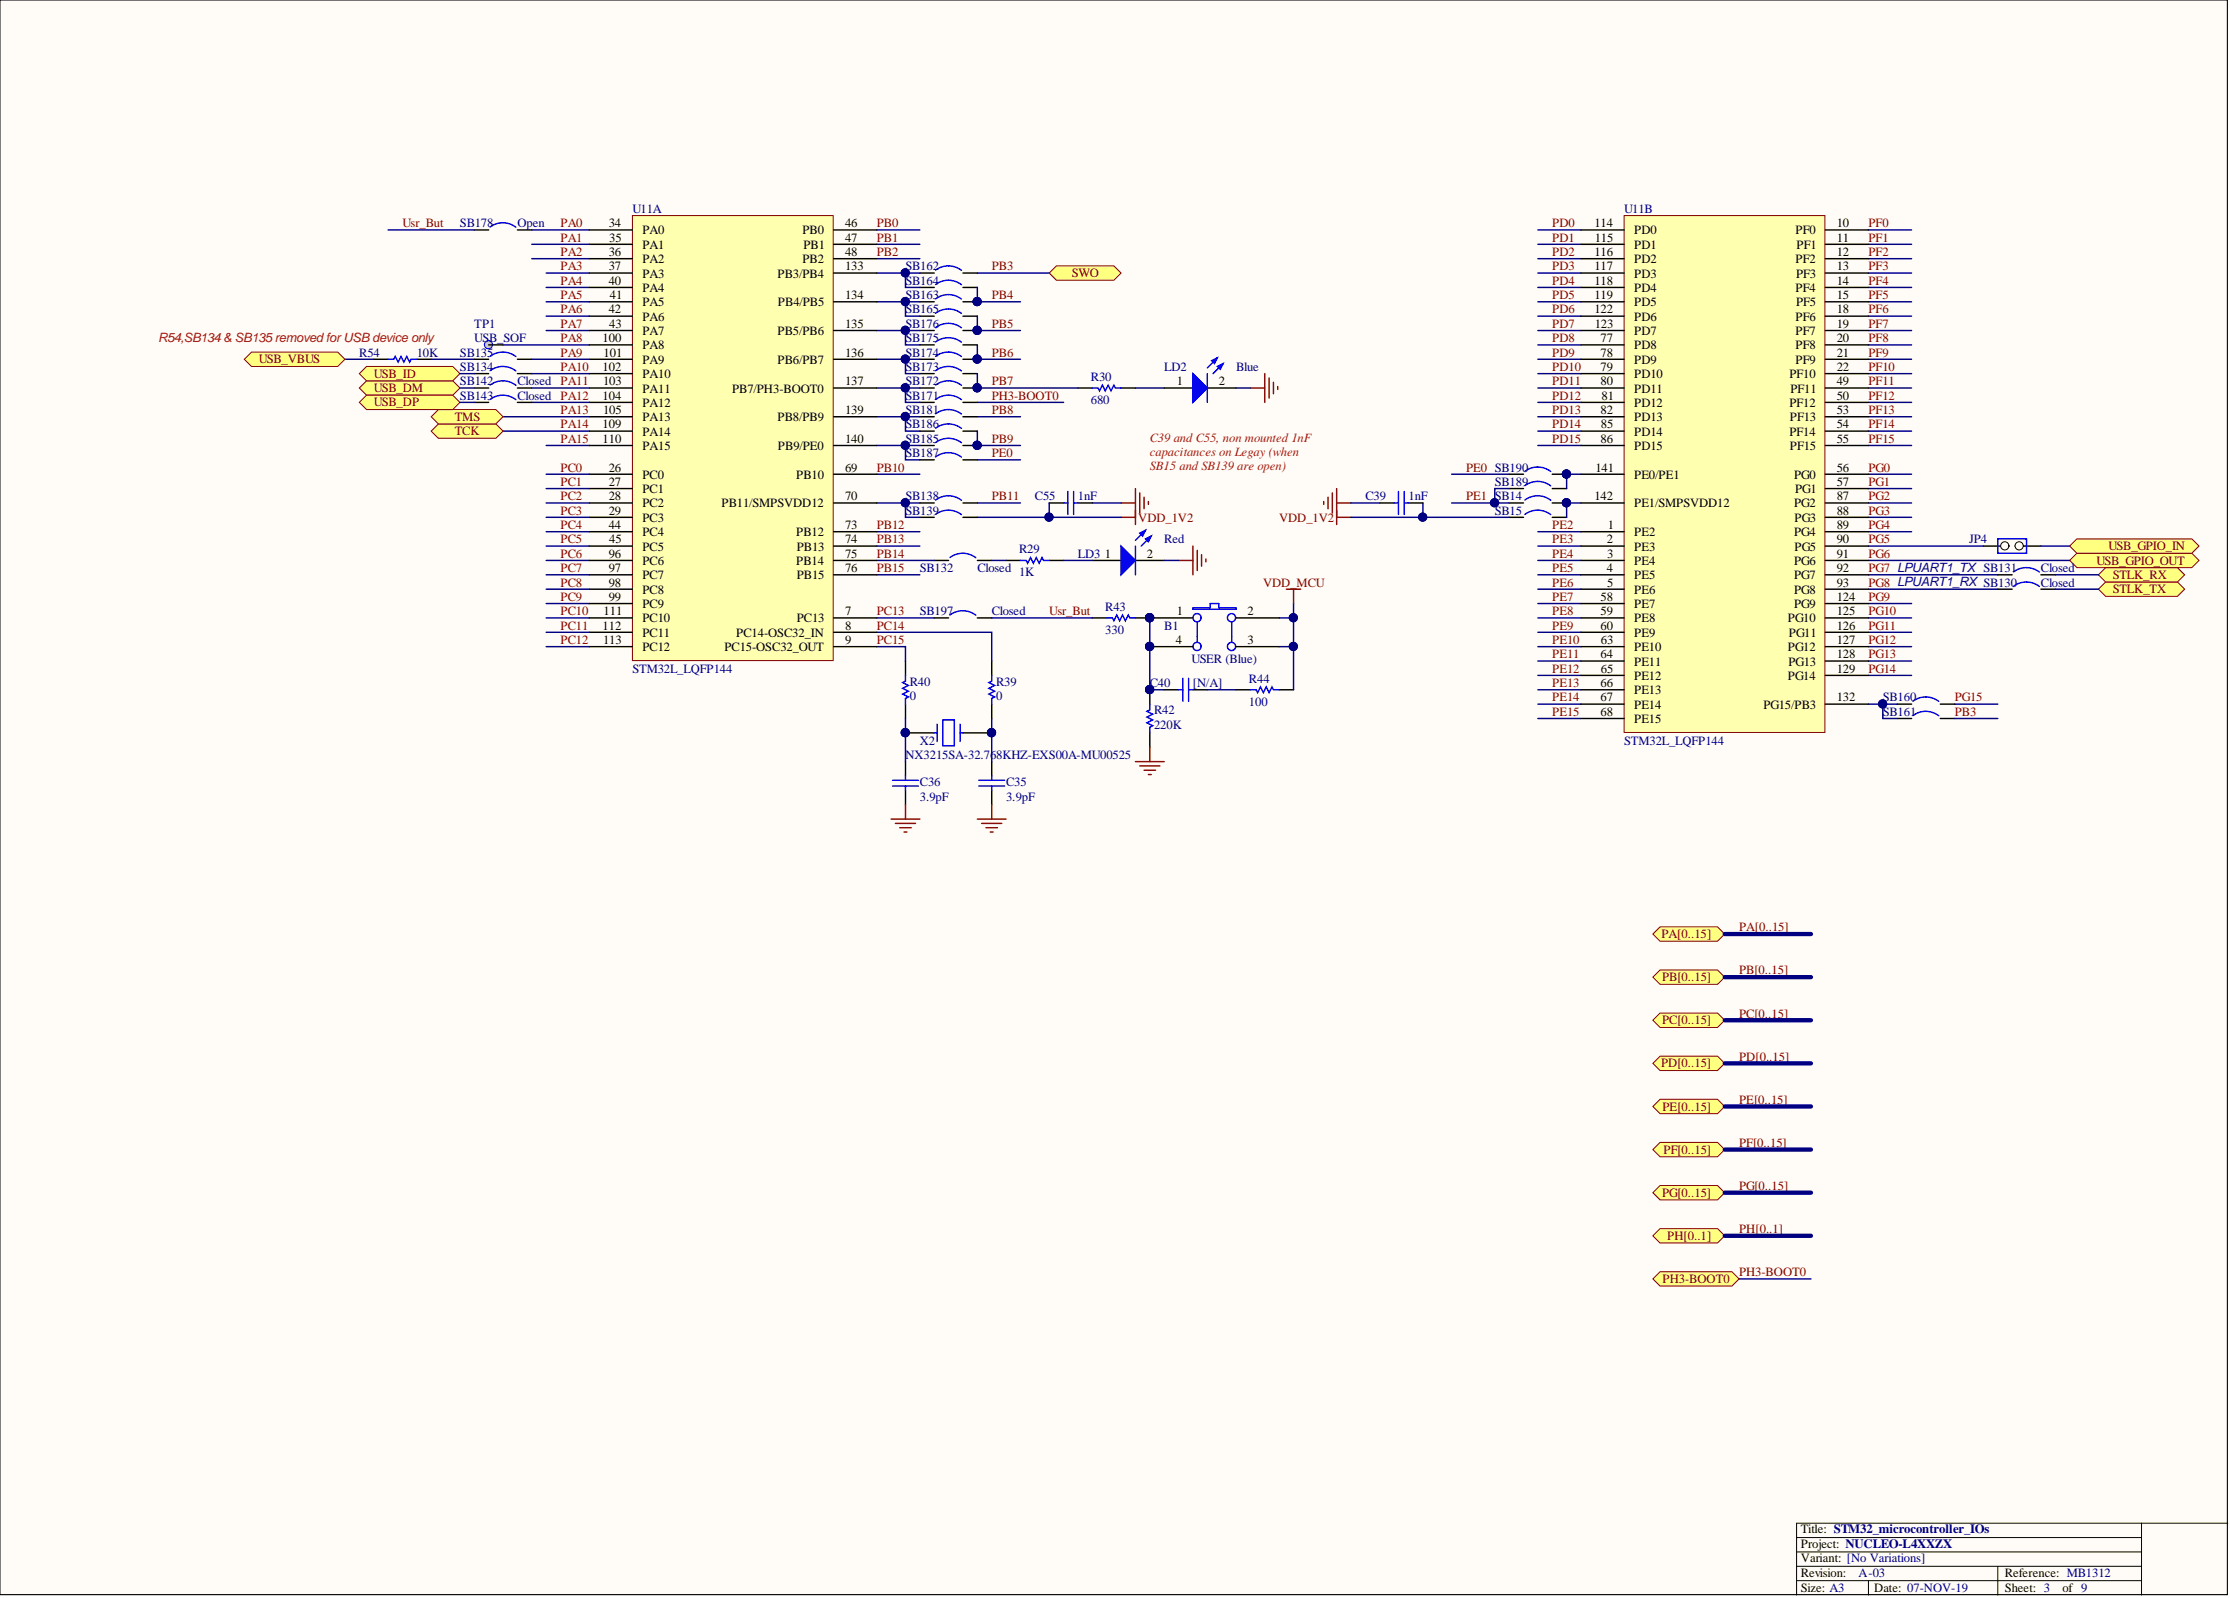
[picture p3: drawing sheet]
<svg xmlns="http://www.w3.org/2000/svg" width="393mm" height="282mm" viewBox="0 0 393 282" stroke-linecap="round" stroke-linejoin="round" font-family="sans-serif">
<defs><g id="words">
<text font-size="2.3" fill="#f00" x="27.9" y="60.3">R54,SB134&amp; SB135removedforUSB device only</text>
<g font-size="2.2" fill="#800000">
<text x="71" y="40.1">Usr_But</text>
<text x="98.9" y="40.1">PA0</text>
<text x="154.6" y="40.1">PB0</text>
<text x="273.8" y="40.1">PD0</text>
<text x="329.6" y="40.1">PF0</text>
<text x="98.9" y="42.6">PA1</text>
<text x="98.9" y="47.7">PA3</text>
<text x="98.9" y="45.2">PA2</text>
<text x="154.6" y="42.6">PB1</text>
<text x="154.6" y="45.2">PB2</text>
<text x="174.9" y="47.7">PB3</text>
<text x="273.8" y="42.6">PD1</text>
<text x="273.8" y="45.2">PD2</text>
<text x="273.8" y="47.7">PD3</text>
<text x="329.6" y="42.6">PF1</text>
<text x="329.6" y="45.2">PF2</text>
<text x="329.6" y="47.7">PF3</text>
<text x="98.9" y="50.2">PA4</text>
<text x="98.9" y="52.8">PA5</text>
<text x="174.9" y="52.8">PB4</text>
<text x="189" y="48.9">SWO</text>
<text x="273.8" y="50.2">PD4</text>
<text x="273.8" y="52.8">PD5</text>
<text x="329.6" y="50.2">PF4</text>
<text x="329.6" y="52.8">PF5</text>
<text x="98.9" y="55.3">PA6</text>
<text x="98.9" y="57.8">PA7</text>
<text x="174.9" y="57.8">PB5</text>
<text x="273.8" y="55.3">PD6</text>
<text x="273.8" y="57.8">PD7</text>
<text x="329.6" y="55.3">PF6</text>
<text x="329.6" y="57.8">PF7</text>
<text x="45.6" y="64.1">USB_VBUS</text>
<text x="98.9" y="60.4">PA8</text>
<text x="98.9" y="62.9">PA9</text>
<text x="98.9" y="65.4">PA10</text>
<text x="174.9" y="62.9">PB6</text>
<text x="273.8" y="60.4">PD8</text>
<text x="273.8" y="62.9">PD9</text>
<text x="273.8" y="65.4">PD10</text>
<text x="329.6" y="62.9">PF9</text>
<text x="329.6" y="60.4">PF8</text>
<text x="329.6" y="65.4">PF10</text>
<text x="65.9" y="69.2">USB_DM</text>
<text x="65.9" y="71.7">USB_DP</text>
<text x="65.9" y="66.6">USB_ID</text>
<text x="98.9" y="68">PA11</text>
<text x="98.9" y="70.5">PA12</text>
<text x="174.9" y="68">PB7</text>
<text x="174.9" y="70.5">PH3-BOOT0</text>
<text x="273.8" y="68">PD11</text>
<text x="273.8" y="70.5">PD12</text>
<text x="329.6" y="68">PF11</text>
<text x="329.6" y="70.5">PF12</text>
<text x="80.2" y="76.8">TCK</text>
<text x="80.2" y="74.2">TMS</text>
<text x="98.9" y="73">PA13</text>
<text x="98.9" y="75.6">PA14</text>
<text x="174.9" y="73">PB8</text>
<text x="273.8" y="73">PD13</text>
<text x="273.8" y="75.6">PD14</text>
<text x="329.6" y="75.6">PF14</text>
<text x="329.6" y="73">PF13</text>
<text x="98.9" y="78.1">PA15</text>
<text x="98.9" y="83.2">PC0</text>
<text x="154.6" y="83.2">PB10</text>
<text x="174.9" y="78.1">PB9</text>
<text x="174.9" y="80.6">PE0</text>
<text x="258.6" y="83.2">PE0 SB190</text>
<text x="273.8" y="78.1">PD15</text>
<text x="329.6" y="78.1">PF15</text>
<text x="329.6" y="83.2">PG0</text>
<text x="98.9" y="85.7">PC1</text>
<text x="98.9" y="88.2">PC2</text>
<text x="174.9" y="88.2">PB11</text>
<text x="258.6" y="88.2">PE1 SB14</text>
<text x="329.6" y="85.7">PG1</text>
<text x="329.6" y="88.2">PG2</text>
<text x="98.9" y="90.8">PC3</text>
<text x="98.9" y="93.3">PC4</text>
<text x="98.9" y="95.8">PC5</text>
<text x="154.6" y="93.3">PB12</text>
<text x="154.6" y="95.8">PB13</text>
<text x="200.8" y="92">VDD_1V2</text>
<text x="225.6" y="92">VDD_1V2</text>
<text x="273.8" y="93.3">PE2</text>
<text x="273.8" y="95.8">PE3</text>
<text x="329.6" y="90.8">PG3</text>
<text x="329.6" y="93.3">PG4</text>
<text x="329.6" y="95.8">PG5</text>
<text x="98.9" y="98.4">PC6</text>
<text x="98.9" y="100.9">PC7</text>
<text x="154.6" y="98.4">PB14</text>
<text x="154.6" y="100.9">PB15</text>
<text x="273.8" y="98.4">PE4</text>
<text x="273.8" y="100.9">PE5</text>
<text x="329.6" y="98.4">PG6</text>
<text x="329.6" y="100.9">PG7 LPUART1_TX SB131</text>
<text x="369.8" y="99.6">USB_GPIO_OUT</text>
<text x="371.9" y="97">USB_GPIO_IN</text>
<text x="98.9" y="103.5">PC8</text>
<text x="98.9" y="106">PC9</text>
<text x="222.8" y="103.5">VDD_MCU</text>
<text x="273.8" y="103.5">PE6</text>
<text x="273.8" y="106">PE7</text>
<text x="329.6" y="106">PG9</text>
<text x="329.6" y="103.5">PG8 LPUART1_RX SB130</text>
<text x="372.7" y="104.6">STLK_TX</text>
<text x="372.7" y="102.1">STLK_RX</text>
<text x="98.9" y="108.5">PC10</text>
<text x="98.9" y="111.1">PC11</text>
<text x="98.9" y="113.6">PC12</text>
<text x="154.6" y="108.5">PC13</text>
<text x="154.6" y="111.1">PC14</text>
<text x="154.6" y="113.6">PC15</text>
<text x="185.1" y="108.5">Usr_But</text>
<text x="273.8" y="111.1">PE9</text>
<text x="273.8" y="108.5">PE8</text>
<text x="273.8" y="113.6">PE10</text>
<text x="329.6" y="111.1">PG11</text>
<text x="329.6" y="108.5">PG10</text>
<text x="329.6" y="113.6">PG12</text>
<text x="273.8" y="116.1">PE11</text>
<text x="273.8" y="118.7">PE12</text>
<text x="329.6" y="118.7">PG14</text>
<text x="329.6" y="116.1">PG13</text>
<text x="273.8" y="123.7">PE14</text>
<text x="273.8" y="121.2">PE13</text>
<text x="344.8" y="123.7">PG15</text>
<text x="273.8" y="126.3">PE15</text>
<text x="344.8" y="126.3">PB3</text>
<text x="293.1" y="165.5">PA[0..15]</text>
<text x="306.8" y="164.3">PA[0..15]</text>
<text x="293.2" y="173.1">PB[0..15]</text>
<text x="306.8" y="171.9">PB[0..15]</text>
<text x="306.8" y="179.5">PC[0..15]</text>
<text x="293.2" y="180.7">PC[0..15]</text>
<text x="293" y="188.3">PD[0..15]</text>
<text x="306.8" y="187.1">PD[0..15]</text>
<text x="293.2" y="195.9">PE[0..15]</text>
<text x="306.8" y="194.7">PE[0..15]</text>
<text x="293.4" y="203.5">PF[0..15]</text>
<text x="306.8" y="202.3">PF[0..15]</text>
<text x="306.8" y="209.9">PG[0..15]</text>
<text x="293.2" y="211.1">PG[0..15]</text>
<text x="294.1" y="218.7">PH[0..1]</text>
<text x="306.8" y="217.5">PH[0..1]</text>
<text x="293.3" y="226.3">PH3-BOOT0</text>
<text x="306.8" y="225.1">PH3-BOOT0</text>
</g>
<g font-size="2.2" fill="#000080">
<text x="81.1" y="40.1">SB178</text>
<text x="91.3" y="40.1">Open</text>
<text x="111.5" y="37.6">U11A</text>
<text x="286.5" y="37.6">U11B</text>
<text x="159.7" y="47.7">SB162</text>
<text x="159.7" y="52.8">SB163</text>
<text x="159.7" y="50.2">SB164</text>
<text x="83.7" y="57.8">TP1</text>
<text x="159.7" y="57.8">SB176</text>
<text x="159.7" y="55.3">SB165</text>
<text x="63.4" y="62.9">R54</text>
<text x="73.5" y="62.9">10K</text>
<text x="81.1" y="65.4">SB134</text>
<text x="81.1" y="62.9">SB135</text>
<text x="83.7" y="60.4">USB_SOF</text>
<text x="159.7" y="62.9">SB174</text>
<text x="159.7" y="65.4">SB173</text>
<text x="159.7" y="60.4">SB175</text>
<text x="205.3" y="65.4">LD2</text>
<text x="218" y="65.4">Blue</text>
<text x="81.1" y="68">SB142</text>
<text x="81.1" y="70.5">SB143</text>
<text x="91.3" y="68">Closed</text>
<text x="91.3" y="70.5">Closed</text>
<text x="159.7" y="68">SB172</text>
<text x="159.7" y="70.5">SB171</text>
<text x="192.4" y="67.2">R30</text>
<text x="192.4" y="71.3">680</text>
<text x="159.7" y="75.6">SB186</text>
<text x="159.7" y="73">SB181</text>
<text x="159.7" y="78.1">SB185</text>
<text x="159.7" y="80.6">SB187</text>
<text x="159.7" y="88.2">SB138</text>
<text x="182.5" y="88.2">C55</text>
<text x="190.1" y="88.2">1nF</text>
<text x="240.8" y="88.2">C39</text>
<text x="248.4" y="88.2">1nF</text>
<text x="263.7" y="85.7">SB189</text>
<text x="159.7" y="90.8">SB139</text>
<text x="205.3" y="95.8">Red</text>
<text x="263.7" y="90.8">SB15</text>
<text x="347.3" y="95.8">JP4</text>
<text x="162.3" y="100.9">SB132</text>
<text x="172.4" y="100.9">Closed</text>
<text x="179.7" y="97.6">R29</text>
<text x="179.7" y="101.7">1K</text>
<text x="190.1" y="98.4">LD3</text>
<text x="360" y="100.9">Closed</text>
<text x="195" y="107.8">R43</text>
<text x="360" y="103.5">Closed</text>
<text x="162.3" y="108.5">SB197</text>
<text x="174.9" y="108.5">Closed</text>
<text x="195" y="111.8">330</text>
<text x="205.3" y="111.1">B1</text>
<text x="111.5" y="118.7">STM32L_LQFP144</text>
<text x="210.2" y="116.9">USER (Blue)</text>
<text x="160.5" y="120.9">R40</text>
<text x="160.5" y="123.5">0</text>
<text x="175.7" y="120.9">R39</text>
<text x="175.7" y="123.5">0</text>
<text x="202.8" y="121.2">C40</text>
<text x="210.4" y="121.2">[N/A]</text>
<text x="220.3" y="120.4">R44</text>
<text x="220.3" y="124.5">100</text>
<text x="332.1" y="123.7">SB160</text>
<text x="162.3" y="131.3">X2</text>
<text x="203.6" y="126">R42</text>
<text x="203.6" y="128.5">220K</text>
<text x="286.5" y="131.3">STM32L_LQFP144</text>
<text x="332.1" y="126.3">SB161</text>
<text x="159.7" y="133.9">NX3215SA-32.768KHZ-EXS00A-MU00525</text>
<text x="162.3" y="138.7">C36</text>
<text x="162.3" y="141.2">3.9pF</text>
<text x="177.5" y="138.7">C35</text>
<text x="177.5" y="141.2">3.9pF</text>
<text x="327.8" y="278.1">A-03</text>
</g>
<g font-size="2.2">
<text x="107.4" y="40.1">34</text>
<text x="113.3" y="41.4">PA0</text>
<text x="141.5" y="41.4">PB0</text>
<text x="149.1" y="40.1">46</text>
<text x="281.2" y="40.1">114</text>
<text x="288.3" y="41.4">PD0</text>
<text x="316.7" y="41.4">PF0</text>
<text x="324" y="40.1">10</text>
<text x="107.4" y="45.2">36</text>
<text x="107.4" y="47.7">37</text>
<text x="107.5" y="42.6">35</text>
<text x="113.3" y="43.9">PA1</text>
<text x="113.3" y="46.4">PA2</text>
<text x="141.5" y="46.4">PB2</text>
<text x="141.7" y="43.9">PB1</text>
<text x="149.1" y="42.6">47</text>
<text x="149.1" y="45.2">48</text>
<text x="149.1" y="47.7">133</text>
<text x="281.2" y="45.2">116</text>
<text x="281.2" y="47.7">117</text>
<text x="281.3" y="42.6">115</text>
<text x="288.3" y="43.9">PD1</text>
<text x="288.3" y="46.4">PD2</text>
<text x="316.7" y="46.4">PF2</text>
<text x="316.9" y="43.9">PF1</text>
<text x="324" y="45.2">12</text>
<text x="324" y="47.7">13</text>
<text x="324" y="42.6">11</text>
<text x="107.4" y="50.2">40</text>
<text x="107.6" y="52.8">41</text>
<text x="113.3" y="49">PA3</text>
<text x="113.3" y="51.5">PA4</text>
<text x="137.2" y="49">PB3/PB4</text>
<text x="149.1" y="52.8">134</text>
<text x="281.2" y="50.2">118</text>
<text x="281.2" y="52.8">119</text>
<text x="288.3" y="49">PD3</text>
<text x="288.3" y="51.5">PD4</text>
<text x="316.7" y="51.5">PF4</text>
<text x="316.8" y="49">PF3</text>
<text x="324" y="50.2">14</text>
<text x="324" y="52.8">15</text>
<text x="107.4" y="55.3">42</text>
<text x="107.5" y="57.8">43</text>
<text x="113.3" y="54">PA5</text>
<text x="113.3" y="56.6">PA6</text>
<text x="113.3" y="59.1">PA7</text>
<text x="137.2" y="59.1">PB5/PB6</text>
<text x="137.2" y="54">PB4/PB5</text>
<text x="149.1" y="57.8">135</text>
<text x="281.2" y="55.3">122</text>
<text x="281.3" y="57.8">123</text>
<text x="288.3" y="54">PD5</text>
<text x="288.3" y="56.6">PD6</text>
<text x="288.3" y="59.1">PD7</text>
<text x="316.7" y="56.6">PF6</text>
<text x="316.7" y="59.1">PF7</text>
<text x="316.8" y="54">PF5</text>
<text x="324" y="55.3">18</text>
<text x="324" y="57.8">19</text>
<text x="106.3" y="60.4">100</text>
<text x="106.3" y="65.4">102</text>
<text x="106.5" y="62.9">101</text>
<text x="113.3" y="61.6">PA8</text>
<text x="113.3" y="64.2">PA9</text>
<text x="137.2" y="64.2">PB6/PB7</text>
<text x="149.1" y="62.9">136</text>
<text x="282.3" y="60.4">77</text>
<text x="282.3" y="62.9">78</text>
<text x="282.3" y="65.4">79</text>
<text x="288.3" y="61.6">PD8</text>
<text x="288.3" y="64.2">PD9</text>
<text x="316.7" y="61.6">PF8</text>
<text x="316.7" y="64.2">PF9</text>
<text x="324" y="60.4">20</text>
<text x="324" y="62.9">21</text>
<text x="324" y="65.4">22</text>
<text x="106.3" y="70.5">104</text>
<text x="106.4" y="68">103</text>
<text x="113.3" y="66.7">PA10</text>
<text x="113.3" y="69.2">PA11</text>
<text x="113.3" y="71.8">PA12</text>
<text x="129.1" y="69.2">PB7/PH3-BOOT0</text>
<text x="149.1" y="68">137</text>
<text x="207.6" y="68">1</text>
<text x="215" y="68">2</text>
<text x="282.3" y="68">80</text>
<text x="282.5" y="70.5">81</text>
<text x="288.3" y="66.7">PD10</text>
<text x="288.3" y="69.2">PD11</text>
<text x="288.3" y="71.8">PD12</text>
<text x="315.6" y="66.7">PF10</text>
<text x="315.6" y="71.8">PF12</text>
<text x="315.8" y="69.2">PF11</text>
<text x="324" y="68">49</text>
<text x="324" y="70.5">50</text>
<text x="106.3" y="75.6">109</text>
<text x="106.4" y="73">105</text>
<text x="113.3" y="74.3">PA13</text>
<text x="113.3" y="76.8">PA14</text>
<text x="137.2" y="74.3">PB8/PB9</text>
<text x="149.1" y="73">139</text>
<text x="282.3" y="73">82</text>
<text x="282.4" y="75.6">85</text>
<text x="288.3" y="74.3">PD13</text>
<text x="288.3" y="76.8">PD14</text>
<text x="315.6" y="76.8">PF14</text>
<text x="315.7" y="74.3">PF13</text>
<text x="324" y="73">53</text>
<text x="324" y="75.6">54</text>
<text x="106.3" y="78.1">110</text>
<text x="107.4" y="83.2">26</text>
<text x="113.3" y="79.4">PA15</text>
<text x="137.2" y="79.4">PB9/PE0</text>
<text x="149.1" y="83.2">69</text>
<text x="149.1" y="78.1">140</text>
<text x="281.4" y="83.2">141</text>
<text x="282.3" y="78.1">86</text>
<text x="288.3" y="79.4">PD15</text>
<text x="315.7" y="79.4">PF15</text>
<text x="324" y="78.1">55</text>
<text x="324" y="83.2">56</text>
<text x="107.4" y="85.7">27</text>
<text x="107.4" y="88.2">28</text>
<text x="113.3" y="84.4">PC0</text>
<text x="113.3" y="87">PC1</text>
<text x="113.3" y="89.5">PC2</text>
<text x="127.3" y="89.5">PB11/SMPSVDD12</text>
<text x="140.4" y="84.4">PB10</text>
<text x="149.1" y="88.2">70</text>
<text x="281.2" y="88.2">142</text>
<text x="288.3" y="84.4">PE0/PE1</text>
<text x="288.3" y="89.5">PE1/SMPSVDD12</text>
<text x="316.5" y="89.5">PG2</text>
<text x="316.5" y="84.4">PG0</text>
<text x="316.6" y="87">PG1</text>
<text x="324" y="88.2">87</text>
<text x="324" y="85.7">57</text>
<text x="107.4" y="90.8">29</text>
<text x="107.4" y="93.3">44</text>
<text x="107.5" y="95.8">45</text>
<text x="113.3" y="92">PC3</text>
<text x="113.3" y="94.6">PC4</text>
<text x="140.4" y="94.6">PB12</text>
<text x="149.1" y="93.3">73</text>
<text x="149.1" y="95.8">74</text>
<text x="283.4" y="95.8">2</text>
<text x="283.6" y="93.3">1</text>
<text x="288.3" y="94.6">PE2</text>
<text x="316.5" y="94.6">PG4</text>
<text x="316.5" y="92">PG3</text>
<text x="324" y="90.8">88</text>
<text x="324" y="93.3">89</text>
<text x="324" y="95.8">90</text>
<text x="107.4" y="98.4">96</text>
<text x="107.4" y="100.9">97</text>
<text x="113.3" y="97.1">PC5</text>
<text x="113.3" y="99.7">PC6</text>
<text x="140.4" y="99.7">PB14</text>
<text x="140.5" y="97.1">PB13</text>
<text x="149.1" y="98.4">75</text>
<text x="149.1" y="100.9">76</text>
<text x="194.9" y="98.4">1</text>
<text x="202.3" y="98.4">2</text>
<text x="283.4" y="100.9">4</text>
<text x="283.5" y="98.4">3</text>
<text x="288.3" y="97.1">PE3</text>
<text x="288.3" y="99.7">PE4</text>
<text x="316.5" y="99.7">PG6</text>
<text x="316.5" y="97.1">PG5</text>
<text x="324" y="98.4">91</text>
<text x="324" y="100.9">92</text>
<text x="107.4" y="103.5">98</text>
<text x="107.4" y="106">99</text>
<text x="113.3" y="102.2">PC7</text>
<text x="113.3" y="104.7">PC8</text>
<text x="113.3" y="107.3">PC9</text>
<text x="140.5" y="102.2">PB15</text>
<text x="282.3" y="106">58</text>
<text x="283.5" y="103.5">5</text>
<text x="288.3" y="102.2">PE5</text>
<text x="288.3" y="104.7">PE6</text>
<text x="288.3" y="107.3">PE7</text>
<text x="316.5" y="102.2">PG7</text>
<text x="316.5" y="104.7">PG8</text>
<text x="316.5" y="107.3">PG9</text>
<text x="324" y="103.5">93</text>
<text x="324" y="106">124</text>
<text x="106.3" y="111.1">112</text>
<text x="106.4" y="113.6">113</text>
<text x="106.5" y="108.5">111</text>
<text x="113.3" y="109.8">PC10</text>
<text x="113.3" y="112.3">PC11</text>
<text x="129.9" y="112.3">PC14-OSC32_IN</text>
<text x="140.5" y="109.8">PC13</text>
<text x="149.1" y="108.5">7</text>
<text x="149.1" y="111.1">8</text>
<text x="149.1" y="113.6">9</text>
<text x="207.4" y="113.6">4</text>
<text x="207.6" y="108.5">1</text>
<text x="220.1" y="113.6">3</text>
<text x="220.1" y="108.5">2</text>
<text x="282.3" y="108.5">59</text>
<text x="282.3" y="111.1">60</text>
<text x="282.4" y="113.6">63</text>
<text x="288.3" y="109.8">PE8</text>
<text x="288.3" y="112.3">PE9</text>
<text x="315.4" y="109.8">PG10</text>
<text x="315.6" y="112.3">PG11</text>
<text x="324" y="108.5">125</text>
<text x="324" y="111.1">126</text>
<text x="324" y="113.6">127</text>
<text x="113.3" y="114.9">PC12</text>
<text x="127.8" y="114.9">PC15-OSC32_OUT</text>
<text x="282.3" y="116.1">64</text>
<text x="282.4" y="118.7">65</text>
<text x="288.3" y="114.9">PE10</text>
<text x="288.3" y="117.4">PE11</text>
<text x="288.3" y="119.9">PE12</text>
<text x="315.4" y="114.9">PG12</text>
<text x="315.4" y="119.9">PG14</text>
<text x="315.5" y="117.4">PG13</text>
<text x="324" y="116.1">128</text>
<text x="324" y="118.7">129</text>
<text x="282.3" y="121.2">66</text>
<text x="282.3" y="123.7">67</text>
<text x="288.3" y="122.5">PE13</text>
<text x="288.3" y="125">PE14</text>
<text x="311" y="125">PG15/PB3</text>
<text x="324" y="123.7">132</text>
<text x="282.3" y="126.3">68</text>
<text x="288.3" y="127.5">PE15</text>
<text x="317.7" y="270.5">Title: STM32_microcontroller_IOs</text>
<text x="317.7" y="273">Project: NUCLEO-L4XXZX</text>
<text x="317.7" y="275.6">Variant: [No Variations]</text>
<text x="317.7" y="280.9">Size: A3</text>
<text x="317.7" y="278.1">Revision:</text>
<text x="330.6" y="280.9">Date: 07-NOV-19</text>
<text x="353.7" y="278.1">Reference: MB1312</text>
<text x="353.7" y="280.9">Sheet: 3</text>
<text x="363.8" y="280.9">of 9</text>
</g>
<g font-size="2.2" fill="#f00">
<text x="202.8" y="78">C39 and C55, non mounted 1nF</text>
<text x="202.8" y="80.5">capacitances on Legay (when</text>
<text x="202.8" y="82.9">SB15 and SB139 are open)</text>
</g>
</g></defs>
<path d="M0 0h392.9v281.3h-392.9z" fill="#fffcf8" stroke="#000" stroke-width=".18"/>
<path d="M316.9 271.2h60.8M316.9 273.7h60.8M316.9 278.8h60.8M316.9 276.3h60.8M329.6 278.8v2.5M352.4 276.3v5M377.7 268.7v12.6M393 268.7h-76.1v12.6" fill="none" stroke="#000" stroke-width=".18"/>
<g fill="none" stroke="#000080" stroke-width=".25">
<path d="M93.8 40.6h10.1M93.8 43.1h10.1M96.3 50.7h7.6M96.3 55.8h7.6M96.3 58.3h7.6M154.6 40.6h7.7M154.6 43.1h7.7M172.4 48.2h12.7M88.7 60.8h15.2M88.7 73.5h15.2M88.7 76h15.2M93.8 68.4h10.1"/>
<path d="M93.8 71h10.1M96.3 78.6h7.6M172.4 73.5h7.6M96.3 83.6h7.6M96.3 86.2h7.6M96.3 88.7h7.6M96.3 91.3h7.6M96.3 93.8h7.6M96.3 96.3h7.6M96.3 98.9h7.6M154.6 88.7h7.7M154.6 83.6h7.7"/>
<path d="M154.6 93.8h7.7M96.3 101.4h7.6M96.3 103.9h7.6M96.3 106.5h7.6M96.3 109h7.6M96.3 111.5h7.6M96.3 114.1h7.6M154.6 114.1h5.1v2.5M154.6 111.5h20.3v5.1"/>
</g>
<path d="M159.7 116.6v2.5M174.9 116.6v2.5M159.7 124.2v2.5M159.7 134.3v2.6M159.7 139.4v2.5M174.9 124.2v2.5M174.9 134.3v2.6M174.9 139.4v2.5" fill="none" stroke="#000" stroke-width=".25"/>
<path d="M159.7 119.1v1l-.5 .3 1 .5-1 .5 1 .5-1 .5 1 .5-.5 .3v1M174.9 119.1v1l-.5 .3 1 .5-1 .5 1 .5-1 .5 1 .5-.5 .3v1M157.4 138.6h4.6M157.4 137.6h4.6M159.7 136.9v.7M159.7 138.6v.8M172.6 138.6h4.6M172.6 137.6h4.6M174.9 136.9v.7M174.9 138.6v.8" fill="none" stroke="#00f" stroke-width=".25"/>
<path d="M157.2 144.5h5.1M157.9 145.2h3.6M158.7 146h2M159.5 146.8h.5M159.7 141.9v2.6M172.4 144.5h5.1M173.2 145.2h3.5M173.9 146h2M174.7 146.8h.5M174.9 141.9v2.6" fill="none" stroke="#800000" stroke-width=".25"/>
<circle cx="159.7" cy="88.7" r=".72" fill="#000080" stroke="#000080" stroke-width=".18"/>
<g fill="#ffff80" stroke="#800000" stroke-width=".18">
<path d="M370.1 103.9l1.3-1.2h12.7l1.2 1.2-1.2 1.3h-12.7z" fill-rule="evenodd"/>
<path d="M370.1 101.4l1.3-1.3h12.7l1.2 1.3-1.2 1.3h-12.7z" fill-rule="evenodd"/>
</g>
<path d="M93.8 45.6h10.1M96.3 48.2h7.6M96.3 53.2h7.6M154.6 109h10.2" fill="none" stroke="#000080" stroke-width=".25"/>
<path d="M291.5 164.8l1.3-1.3h10.2l1.2 1.3-1.2 1.2h-10.2z" fill-rule="evenodd" fill="#ffff80" stroke="#800000" stroke-width=".18"/>
<path d="M304.2 164.8h15.2" fill="none" stroke="#000080" stroke-width=".76"/>
<path d="M291.5 172.4l1.3-1.3h10.2l1.2 1.3-1.2 1.2h-10.2z" fill-rule="evenodd" fill="#ffff80" stroke="#800000" stroke-width=".18"/>
<path d="M304.2 172.4h15.2" fill="none" stroke="#000080" stroke-width=".76"/>
<path d="M291.5 180l1.3-1.3h10.2l1.2 1.3-1.2 1.2h-10.2z" fill-rule="evenodd" fill="#ffff80" stroke="#800000" stroke-width=".18"/>
<path d="M304.2 180h15.2" fill="none" stroke="#000080" stroke-width=".76"/>
<g fill="#ffff80" stroke="#800000" stroke-width=".18">
<path d="M76.1 76l1.2-1.2h10.2l1.2 1.2-1.2 1.3h-10.2z" fill-rule="evenodd"/>
<path d="M76.1 73.5l1.2-1.3h10.2l1.2 1.3-1.2 1.3h-10.2z" fill-rule="evenodd"/>
<path d="M185.1 48.2l1.2-1.3h10.2l1.2 1.3-1.2 1.2h-10.2z" fill-rule="evenodd"/>
</g>
<g fill="none" stroke="#000080" stroke-width=".25">
<path d="M271.3 40.6h7.6M271.3 43.1h7.6M271.3 45.6h7.6M271.3 48.2h7.6M271.3 50.7h7.6M271.3 53.2h7.6M271.3 55.8h7.6M271.3 58.3h7.6M329.6 40.6h7.6M329.6 43.1h7.6M329.6 45.6h7.6M329.6 48.2h7.6"/>
<path d="M329.6 50.7h7.6M329.6 53.2h7.6M329.6 55.8h7.6M329.6 58.3h7.6M271.3 63.4h7.6M271.3 65.9h7.6M271.3 68.4h7.6M271.3 71h7.6M271.3 73.5h7.6M271.3 76h7.6M271.3 78.6h7.6M329.6 63.4h7.6"/>
<path d="M329.6 65.9h7.6M329.6 68.4h7.6M329.6 71h7.6M329.6 73.5h7.6M329.6 76h7.6M329.6 78.6h7.6M329.6 60.8h7.6M154.6 96.3h7.7M256.1 83.6h10.1M271.3 96.3h7.6M271.3 93.8h7.6M271.3 98.9h7.6"/>
<path d="M329.6 83.6h7.6M329.6 93.8h7.6M329.6 86.2h7.6M329.6 88.7h7.6M329.6 91.3h7.6M154.6 101.4h7.7M271.3 101.4h7.6M271.3 103.9h7.6M271.3 106.5h7.6M271.3 109h7.6M271.3 111.5h7.6M271.3 114.1h7.6"/>
<path d="M271.3 116.6h7.6M271.3 119.1h7.6M329.6 101.4h22.8M329.6 103.9h22.8M329.6 106.5h7.6M329.6 109h7.6M329.6 111.5h7.6M329.6 114.1h7.6M329.6 116.6h7.6M329.6 119.1h7.6M271.3 121.7h7.6M271.3 124.2h7.6"/>
<path d="M271.3 126.7h7.6M344.8 124.2h7.6"/>
</g>
<path d="M291.5 187.6l1.3-1.3h10.2l1.2 1.3-1.2 1.2h-10.2z" fill-rule="evenodd" fill="#ffff80" stroke="#800000" stroke-width=".18"/>
<path d="M304.2 187.6h15.2" fill="none" stroke="#000080" stroke-width=".76"/>
<path d="M291.5 195.2l1.3-1.3h10.2l1.2 1.3-1.2 1.2h-10.2z" fill-rule="evenodd" fill="#ffff80" stroke="#800000" stroke-width=".18"/>
<path d="M304.2 195.2h15.2" fill="none" stroke="#000080" stroke-width=".76"/>
<path d="M291.5 202.8l1.3-1.3h10.2l1.2 1.3-1.2 1.2h-10.2z" fill-rule="evenodd" fill="#ffff80" stroke="#800000" stroke-width=".18"/>
<path d="M304.2 202.8h15.2" fill="none" stroke="#000080" stroke-width=".76"/>
<path d="M291.5 210.4l1.3-1.3h10.2l1.2 1.3-1.2 1.2h-10.2z" fill-rule="evenodd" fill="#ffff80" stroke="#800000" stroke-width=".18"/>
<path d="M304.2 210.4h15.2" fill="none" stroke="#000080" stroke-width=".76"/>
<path d="M291.5 218l1.3-1.3h10.2l1.2 1.3-1.2 1.2h-10.2z" fill-rule="evenodd" fill="#ffff80" stroke="#800000" stroke-width=".18"/>
<path d="M304.2 218h15.2" fill="none" stroke="#000080" stroke-width=".76"/>
<path d="M167.6 108.5a3.8 3.8 0 0 1 4.5 0M164.8 129.3h.5M165.3 127.8v3M166.3 127h2v4.6h-2zM169.4 127.8v3M169.4 129.3h.5" fill="none" stroke="#00f" stroke-width=".25"/>
<path d="M164.8 109h2.5M172.4 109h2.5M159.7 129.3h5.1M169.9 129.3h5" fill="none" stroke="#000" stroke-width=".25"/>
<g fill="#000080" stroke="#000080" stroke-width=".18">
<circle cx="159.7" cy="129.2" r=".72"/>
<circle cx="174.9" cy="129.2" r=".72"/>
</g>
<path d="M271.3 60.8h7.6" fill="none" stroke="#000080" stroke-width=".25"/>
<g fill="#ffff80" stroke="#800000" stroke-width=".18">
<path d="M63.4 68.4l1.2-1.2h15.3l1.2 1.2-1.2 1.3h-15.3z" fill-rule="evenodd"/>
<path d="M63.4 71l1.2-1.3h15.3l1.2 1.3-1.2 1.2h-15.3z" fill-rule="evenodd"/>
</g>
<path d="M86.4 67.9a3.8 3.8 0 0 1 4.6 .1M86.4 70.5a3.8 3.8 0 0 1 4.6 0" fill="none" stroke="#00f" stroke-width=".25"/>
<path d="M83.7 68.4h2.5M83.7 71h2.5M91.3 68.4h2.5M91.3 71h2.5" fill="none" stroke="#000" stroke-width=".25"/>
<path d="M81.1 68.4h2.6" fill="none" stroke="#000080" stroke-width=".25"/>
<g fill="#ffff80" stroke="#800000" stroke-width=".18">
<path d="M365.1 98.9l1.2-1.3h20.3l1.3 1.3-1.3 1.2h-20.3z" fill-rule="evenodd"/>
<path d="M365.1 96.3l1.2-1.2h20.3l1.3 1.2-1.3 1.3h-20.3z" fill-rule="evenodd"/>
</g>
<path d="M355.4 96.3h4.6M192.7 109h2.5M200.3 109h2.5M202.8 121.7v2.5M202.8 129.3v2.5M205.3 121.7h2.6M210.4 121.7h2.6M218 121.7h2.6M225.6 121.7h2.6" fill="none" stroke="#000" stroke-width=".25"/>
<g fill="#000080" stroke="#000080" stroke-width=".18">
<circle cx="202.8" cy="121.6" r=".72"/>
<circle cx="202.8" cy="109" r=".72"/>
</g>
<path d="M195.2 109h1l.3 .5 .5-1 .5 1 .5-1 .5 1 .5-1 .3 .5h1M208.6 119.6v4.1M209.7 119.6v4.1M202.8 124.2v1l-.5 .3 1 .5-1 .5 1 .5-1 .5 1 .5-.5 .3v1M207.9 121.7h.7M209.7 121.7h.7M220.6 121.7h1l.2 .5 .5-1 .5 1 .5-1 .6 1 .5-1 .2 .5h1" fill="none" stroke="#00f" stroke-width=".25"/>
<path d="M200.3 134.3h5M201 135.1h3.6M201.8 135.9h2M202.6 136.6h.5M202.8 131.8v2.5" fill="none" stroke="#800000" stroke-width=".25"/>
<circle cx="356.2" cy="96.3" r=".72" fill="#fffcf8" stroke="#000" stroke-width=".18"/>
<path d="M349.9 96.3h4.5" fill="none" stroke="#000" stroke-width=".25"/>
<circle cx="353.6" cy="96.3" r=".72" fill="#fffcf8" stroke="#000" stroke-width=".18"/>
<path d="M352.4 95.1h5.1v2.5h-5.1z" fill="none" stroke="#00f" stroke-width=".25"/>
<path d="M60.8 63.4h5.1M329.6 98.9h35.5M360 96.3h5.1M202.8 109v12.7h2.5M225.6 109h2.6M228.2 114.1v7.6M159.7 126.7v7.6M174.9 126.7v7.6M213 121.7h5" fill="none" stroke="#000080" stroke-width=".25"/>
<g fill="#000080" stroke="#000080" stroke-width=".18">
<circle cx="159.7" cy="129.2" r=".72"/>
<circle cx="174.9" cy="129.2" r=".72"/>
<circle cx="228.1" cy="109" r=".72"/>
<circle cx="202.8" cy="121.6" r=".72"/>
<circle cx="202.8" cy="114" r=".72"/>
<circle cx="202.8" cy="109" r=".72"/>
<circle cx="228.1" cy="114" r=".72"/>
</g>
<g fill="#ffff80" stroke="#800000" stroke-width=".18">
<path d="M63.4 65.9l1.2-1.3h15.3l1.2 1.3-1.2 1.3h-15.3z" fill-rule="evenodd"/>
<path d="M43.1 63.4l1.3-1.3h15.2l1.2 1.3-1.2 1.2h-15.2z" fill-rule="evenodd"/>
</g>
<path d="M65.9 63.4h2.5M73.5 63.4h2.6M83.7 65.9h2.5M91.3 65.9h2.5" fill="none" stroke="#000" stroke-width=".25"/>
<path d="M68.4 63.4h1.1l.2-.5 .5 1 .5-1 .5 1 .5-1 .6 1 .2-.5h1M86.4 65.4a3.8 3.8 0 0 1 4.6 0" fill="none" stroke="#00f" stroke-width=".25"/>
<path d="M93.8 63.4h10.1" fill="none" stroke="#000080" stroke-width=".25"/>
<circle cx="86.2" cy="60.8" r=".72" fill="#c0c0c0" stroke="#00f" stroke-width=".18"/>
<path d="M86.2 60.8h2.5M192.7 98.9h5M200.3 98.9h5M202.8 109h7.6M202.8 114.1h7.6M218 109h7.6M218 114.1h7.6M352.4 103.9h2.5M352.4 101.4h2.5M360 103.9h2.5M360 101.4h2.5" fill="none" stroke="#000" stroke-width=".25"/>
<g fill="none" stroke="#00f" stroke-width=".25">
<path d="M210.4 107.2h3.1v-.7h1.5v.7h3v.3h-7.6zM211.2 109.8v3.5M217.3 109.8v3.5M355.2 103.4a3.8 3.8 0 0 1 4.5 0M355.2 100.9a3.8 3.8 0 0 1 4.5 0"/>
<circle cx="211.1" cy="109" r=".72"/>
<circle cx="211.1" cy="114" r=".72"/>
<circle cx="217.2" cy="109" r=".72"/>
<circle cx="217.2" cy="114" r=".72"/>
</g>
<g fill="#000080" stroke="#000080" stroke-width=".18">
<circle cx="202.8" cy="109" r=".72"/>
<circle cx="202.8" cy="114" r=".72"/>
</g>
<path d="M197.7 96.3l2.6 2.6-2.6 2.5z" fill="#00f"/>
<path d="M197.7 96.3l2.6 2.6-2.6 2.5zM202.1 93.5l-1.8 1.8M203.1 94.5l-1.8 1.8" fill="none" stroke="#00f" stroke-width=".25"/>
<path d="M202.1 95.1l1-.6-.5 1.1z" fill="#00f"/>
<path d="M202.1 95.1l1-.6-.5 1.1z" fill="none" stroke="#00f" stroke-width=".25"/>
<path d="M201 94l1.1-.5-.6 1z" fill="#00f"/>
<path d="M86.4 40a3.8 3.8 0 0 1 4.6 .1M86.4 62.9a3.8 3.8 0 0 1 4.6 0M192.7 68.4h1l.2 .5 .5-1 .6 1 .5-1 .5 1 .5-1 .2 .5h1M167.6 98.3a3.8 3.8 0 0 1 4.5 .1M180 98.9h1l.3 .5 .5-1.1 .5 1.1 .5-1.1 .5 1.1 .5-1.1 .3 .6h1M200.3 96.3v5.1M201 94l1.1-.5-.6 1z" fill="none" stroke="#00f" stroke-width=".25"/>
<path d="M83.7 40.6h2.5M91.3 40.6h2.5M83.7 63.4h2.5M91.3 63.4h2.5M190.1 68.4h2.6M197.7 68.4h2.6M205.3 68.4h5.1M213 68.4h5M164.8 98.9h2.5M172.4 98.9h2.5M177.5 98.9h2.5M185.1 98.9h2.5" fill="none" stroke="#000" stroke-width=".25"/>
<g fill="none" stroke="#000080" stroke-width=".25">
<path d="M68.4 40.6h15.3M154.6 45.6h7.7M76.1 63.4h7.6M81.1 65.9h2.6M81.1 71h2.6M93.8 65.9h10.1M200.3 68.4h5M218 68.4h2.6M154.6 98.9h10.2M174.9 98.9h2.6M187.6 98.9h5.1M205.3 98.9h2.6"/>
<path d="M174.9 109h17.8"/>
</g>
<path d="M220.6 68.4h2.5M223.1 65.9v5.1M223.9 66.7v3.5M224.6 67.4v2.1M225.4 68.2v.5M207.9 98.9h2.5M210.4 96.3v5.1M211.2 97.1v3.5M211.9 97.8v2.1M212.7 98.6v.5" fill="none" stroke="#800000" stroke-width=".25"/>
<path d="M210.4 65.9l2.6 2.5-2.6 2.6z" fill="#00f"/>
<path d="M210.4 65.9l2.6 2.5-2.6 2.6zM214.7 63.1l-1.7 1.8M215.7 64.1l-1.7 1.8" fill="none" stroke="#00f" stroke-width=".25"/>
<path d="M214.7 64.6l1-.5-.5 1z" fill="#00f"/>
<path d="M214.7 64.6l1-.5-.5 1z" fill="none" stroke="#00f" stroke-width=".25"/>
<path d="M213.7 63.6l1-.5-.5 1z" fill="#00f"/>
<g fill="none" stroke="#00f" stroke-width=".25">
<path d="M165 57.8a3.8 3.8 0 0 1 4.6 0M165 52.7a3.8 3.8 0 0 1 4.6 0M165 55.2a3.8 3.8 0 0 1 4.6 .1M165 47.6a3.8 3.8 0 0 1 4.6 .1M165 50.2a3.8 3.8 0 0 1 4.6 0M165 78.1a3.8 3.8 0 0 1 4.6 0M165 75.5a3.8 3.8 0 0 1 4.6 .1M165 73a3.8 3.8 0 0 1 4.6 0M165 67.9a3.8 3.8 0 0 1 4.6 .1M165 70.5a3.8 3.8 0 0 1 4.6 0M165 62.9a3.8 3.8 0 0 1 4.6 0M165 65.4a3.8 3.8 0 0 1 4.6 0"/>
<path d="M165 60.3a3.8 3.8 0 0 1 4.6 .1M213 65.9v5.1M213.7 63.6l1-.5-.5 1zM165 90.7a3.8 3.8 0 0 1 4.6 .1M165 80.6a3.8 3.8 0 0 1 4.6 0M165 88.2a3.8 3.8 0 0 1 4.6 0M269 90.7a3.8 3.8 0 0 1 4.5 .1M269 83.1a3.8 3.8 0 0 1 4.5 .1M269 85.7a3.8 3.8 0 0 1 4.5 0M269 88.2a3.8 3.8 0 0 1 4.5 0M337.4 123.7a3.8 3.8 0 0 1 4.6 0M337.4 126.2a3.8 3.8 0 0 1 4.6 .1"/>
</g>
<path d="M197.7 91.3h2.6M197.7 88.7h2.6M200.3 86.2v6.3M201 86.9v3.6M201.8 87.7v2M202.6 88.5v.5M233.5 88.5v.5M234.3 87.7v2M235 86.9v3.6M235.8 91.3h2.5M235.8 88.7h2.5M235.8 86.2v6.3" fill="none" stroke="#800000" stroke-width=".25"/>
<g fill="none" stroke="#000080" stroke-width=".25">
<path d="M154.6 58.3h7.7M154.6 53.2h7.7M154.6 48.2h7.7M159.7 58.3v2.5h2.6M159.7 53.2v2.6h2.6M159.7 48.2v2.5h2.6M172.4 55.8v2.5h7.6M172.4 50.7v2.5h7.6M154.6 78.6h7.7M154.6 73.5h7.7M154.6 68.4h7.7M154.6 63.4h7.7"/>
<path d="M159.7 78.6v2.5h2.6M159.7 73.5v2.5h2.6M159.7 68.4v2.6h2.6M159.7 63.4v2.5h2.6M172.4 76v2.6h7.6M172.4 65.9v2.5h17.7M172.4 60.8v2.6h7.6M172.4 71h15.2M159.7 88.7v2.6h2.6M172.4 91.3h25.3M172.4 88.7h7.6M172.4 81.1h7.6"/>
<path d="M185.1 88.7v2.6M192.7 88.7h5M238.3 91.3h27.9M238.3 88.7h5.1M251 88.7v2.6M256.1 88.7h10.1M266.2 86.2h-2.5v2.5M278.9 83.6h-2.6v2.6M278.9 88.7h-2.6v2.6M329.6 96.3h20.3M362.5 101.4h7.6M362.5 103.9h7.6"/>
<path d="M329.6 124.2h5M332.1 124.2v2.5h2.5M344.8 126.7h7.6"/>
</g>
<g fill="#000080" stroke="#000080" stroke-width=".18">
<circle cx="185" cy="91.2" r=".72"/>
<circle cx="172.4" cy="78.5" r=".72"/>
<circle cx="159.7" cy="78.5" r=".72"/>
<circle cx="159.7" cy="73.5" r=".72"/>
<circle cx="172.4" cy="68.4" r=".72"/>
<circle cx="159.7" cy="68.4" r=".72"/>
<circle cx="172.4" cy="63.3" r=".72"/>
<circle cx="159.7" cy="63.3" r=".72"/>
<circle cx="172.4" cy="58.3" r=".72"/>
<circle cx="159.7" cy="58.3" r=".72"/>
<circle cx="172.4" cy="53.2" r=".72"/>
<circle cx="159.7" cy="53.2" r=".72"/>
<circle cx="159.7" cy="48.1" r=".72"/>
<circle cx="159.7" cy="88.7" r=".72"/>
<circle cx="276.3" cy="83.6" r=".72"/>
<circle cx="276.3" cy="88.7" r=".72"/>
<circle cx="263.6" cy="88.7" r=".72"/>
<circle cx="250.9" cy="91.2" r=".72"/>
<circle cx="332.1" cy="124.2" r=".72"/>
</g>
<g fill="none" stroke="#000" stroke-width=".25">
<path d="M162.3 58.3h2.5M162.3 53.2h2.5M162.3 55.8h2.5M162.3 48.2h2.5M162.3 50.7h2.5M169.9 58.3h2.5M169.9 53.2h2.5M169.9 55.8h2.5M169.9 48.2h2.5M169.9 50.7h2.5M162.3 78.6h2.5M162.3 76h2.5"/>
<path d="M162.3 73.5h2.5M162.3 68.4h2.5M162.3 71h2.5M162.3 63.4h2.5M162.3 65.9h2.5M162.3 60.8h2.5M169.9 78.6h2.5M169.9 76h2.5M169.9 73.5h2.5M169.9 68.4h2.5M169.9 71h2.5M169.9 63.4h2.5"/>
<path d="M169.9 65.9h2.5M169.9 60.8h2.5M162.3 91.3h2.5M162.3 81.1h2.5M162.3 88.7h2.5M169.9 91.3h2.5M169.9 81.1h2.5M169.9 88.7h2.5M266.2 91.3h2.5M266.2 88.7h2.5M266.2 83.6h2.5M266.2 86.2h2.5"/>
<path d="M273.8 91.3h2.5M273.8 88.7h2.5M273.8 83.6h2.5M273.8 86.2h2.5M334.6 124.2h2.6M334.6 126.7h2.6M342.2 124.2h2.6M342.2 126.7h2.6"/>
</g>
<path d="M111.5 38h35.5v78.5h-35.5z" fill="#ffffb0" stroke="#800000" stroke-width=".18"/>
<g fill="none" stroke="#000" stroke-width=".25">
<path d="M103.9 40.6h7.6M103.9 43.1h7.6M103.9 45.6h7.6M103.9 48.2h7.6M103.9 50.7h7.6M103.9 53.2h7.6M103.9 55.8h7.6M103.9 58.3h7.6M147 40.6h7.6M147 43.1h7.6M147 45.6h7.6M147 48.2h7.6"/>
<path d="M147 53.2h7.6M147 58.3h7.6M103.9 60.8h7.6M103.9 63.4h7.6M103.9 65.9h7.6M103.9 68.4h7.6M103.9 71h7.6M103.9 73.5h7.6M103.9 76h7.6M103.9 78.6h7.6M147 63.4h7.6M147 68.4h7.6"/>
<path d="M147 73.5h7.6M147 78.6h7.6M103.9 83.6h7.6M103.9 88.7h7.6M103.9 93.8h7.6M103.9 96.3h7.6M103.9 98.9h7.6M103.9 86.2h7.6M103.9 91.3h7.6M147 83.6h7.6M147 88.7h7.6M147 93.8h7.6"/>
<path d="M147 96.3h7.6M147 98.9h7.6M103.9 101.4h7.6M103.9 109h7.6M103.9 111.5h7.6M103.9 114.1h7.6M103.9 103.9h7.6M103.9 106.5h7.6M147 101.4h7.6M147 109h7.6M147 111.5h7.6M147 114.1h7.6"/>
</g>
<path d="M286.5 38h35.4v91.2h-35.4z" fill="#ffffb0" stroke="#800000" stroke-width=".18"/>
<g fill="none" stroke="#000" stroke-width=".25">
<path d="M278.9 40.6h7.6M278.9 43.1h7.6M278.9 45.6h7.6M278.9 48.2h7.6M278.9 50.7h7.6M278.9 53.2h7.6M278.9 55.8h7.6M278.9 58.3h7.6M322 40.6h7.6M322 43.1h7.6M322 45.6h7.6M322 48.2h7.6"/>
<path d="M322 50.7h7.6M322 53.2h7.6M322 55.8h7.6M322 58.3h7.6M278.9 60.8h7.6M278.9 63.4h7.6M278.9 65.9h7.6M278.9 68.4h7.6M278.9 71h7.6M278.9 73.5h7.6M278.9 76h7.6M278.9 78.6h7.6"/>
<path d="M322 60.8h7.6M322 63.4h7.6M322 65.9h7.6M322 68.4h7.6M322 71h7.6M322 73.5h7.6M322 76h7.6M322 78.6h7.6M185.1 88.7h2.5M190.1 88.7h2.6M243.4 88.7h2.5M248.4 88.7h2.6"/>
<path d="M278.9 93.8h7.6M278.9 96.3h7.6M278.9 98.9h7.6M278.9 83.6h7.6M278.9 88.7h7.6M322 93.8h7.6M322 96.3h7.6M322 98.9h7.6M322 83.6h7.6M322 88.7h7.6M322 91.3h7.6M322 86.2h7.6"/>
<path d="M278.9 101.4h7.6M278.9 103.9h7.6M278.9 106.5h7.6M278.9 109h7.6M278.9 111.5h7.6M278.9 114.1h7.6M278.9 116.6h7.6M278.9 119.1h7.6M322 101.4h7.6M322 103.9h7.6M322 106.5h7.6M322 109h7.6"/>
<path d="M322 111.5h7.6M322 114.1h7.6M322 116.6h7.6M322 119.1h7.6M278.9 121.7h7.6M278.9 124.2h7.6M278.9 126.7h7.6M322 124.2h7.6"/>
</g>
<path d="M187.6 88.7h.8M188.4 86.7v4M189.4 86.7v4M189.4 88.7h.7M245.9 88.7h.8M246.7 86.7v4M247.7 88.7h.7M247.7 86.7v4" fill="none" stroke="#00f" stroke-width=".25"/>
<path d="M228.2 106.5v7.6h-2.6" fill="none" stroke="#000080" stroke-width=".25"/>
<g fill="#000080" stroke="#000080" stroke-width=".18">
<circle cx="228.1" cy="114" r=".72"/>
<circle cx="228.1" cy="109" r=".72"/>
</g>
<path d="M226.9 103.9h2.5M228.2 103.9v2.6" fill="none" stroke="#800000" stroke-width=".25"/>
<path d="M291.5 225.6l1.3-1.3h12.7l1.3 1.3-1.3 1.3h-12.7z" fill-rule="evenodd" fill="#ffff80" stroke="#800000" stroke-width=".18"/>
<path d="M306.8 225.6h12.6" fill="none" stroke="#000080" stroke-width=".25"/>
<use href="#words"/>
</svg>
